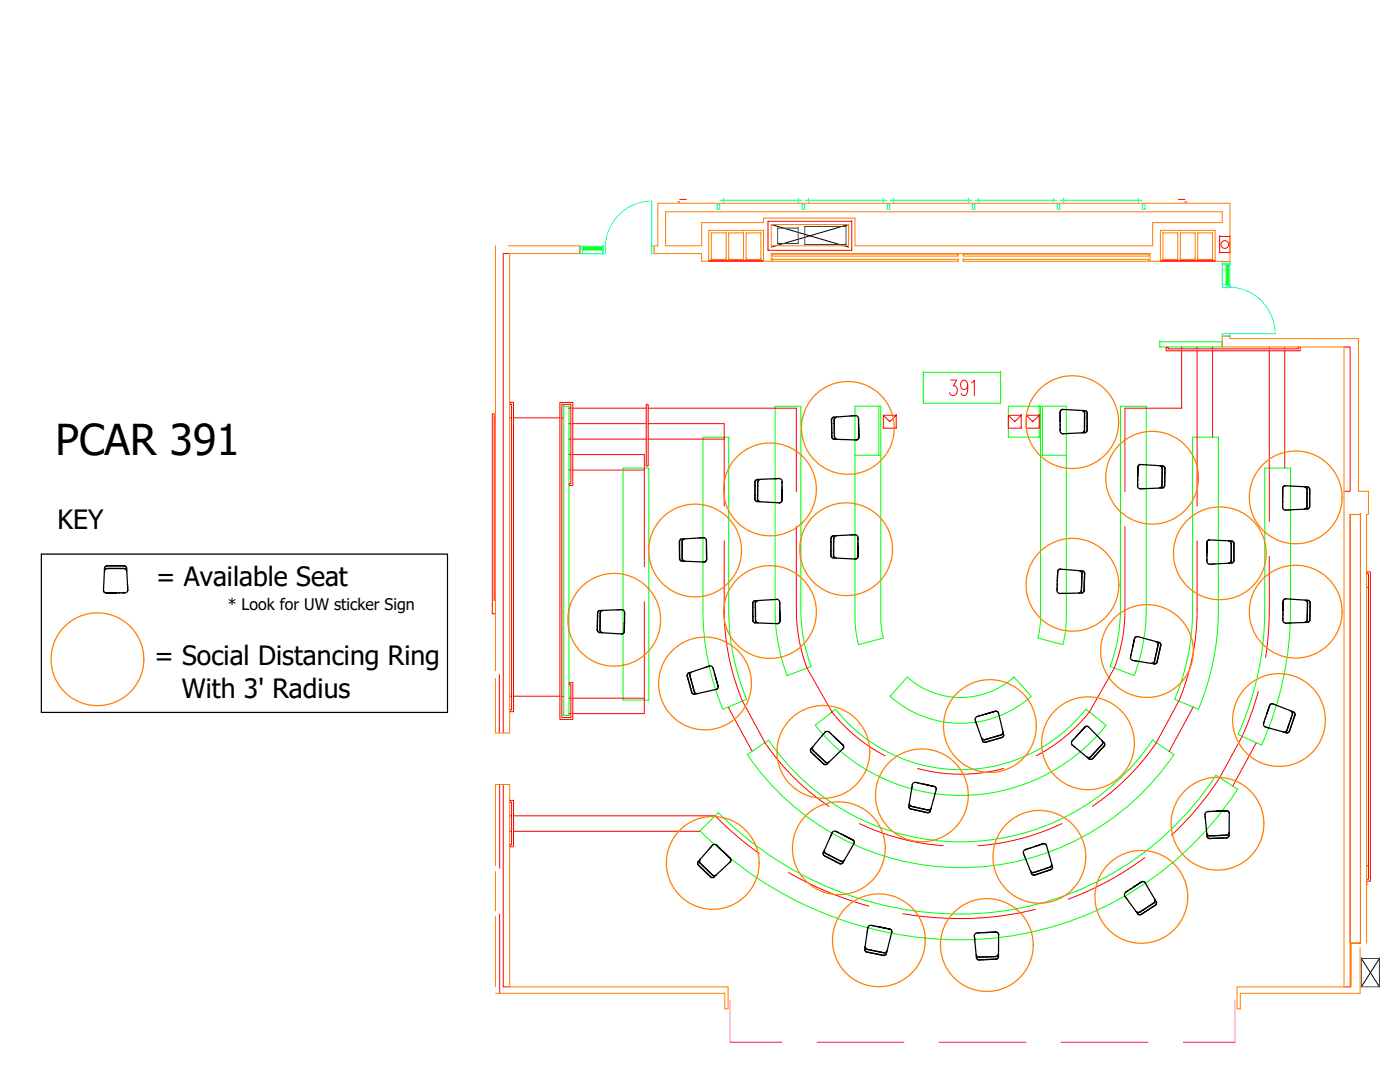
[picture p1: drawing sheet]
<svg xmlns="http://www.w3.org/2000/svg" width="279mm" height="216mm" viewBox="0 0 279 216" stroke-linecap="round" stroke-linejoin="round" font-family="sans-serif">
<defs><g id="words">
<text font-size="8.5" x="11.1" y="90.8">PCAR 391</text>
<g font-size="5.3">
<text x="11.5" y="105.6">KEY</text>
<text x="31.2" y="117">= Available Seat</text>
<text x="30.8" y="132.7">= Social Distancing Ring</text>
<text x="36.3" y="139.3">With 3' Radius</text>
</g>
<text font-size="3.2" x="45.5" y="121.6">* Look for UW sticker Sign</text>
</g></defs>
<!-- layer: pln-03 - A-FURN -->
<g fill="none" stroke="#ff7f00" stroke-width=".2">
<path d="M142 46.5h2.9v5.2h-2.9zM142 51.7h.1M144.9 51.7h.1M144.9 46.5h.1M145.4 46.5h3v5.2h-3zM145.4 51.7h.1M148.4 51.7h.1M148.4 46.5h.1M148.9 46.5h3v5.2h-3zM148.9 51.7h.1M151.9 51.7h.1M151.9 46.5h.1"/>
<path d="M154.2 50.7h37v.4h-37zM154.2 50.7h.1M154.2 51.1h.1M154.2 51.7h37v.4h-37zM154.2 51.7h.1M154.2 52.1h.1M191.2 51.1h.1M191.2 52.1h.1M192.2 51.7h37.1v.4h-37.1zM192.2 51.7h.1M192.2 52.1h.1M192.2 50.7h37.1v.4h-37.1z"/>
<path d="M192.2 50.7h.1M192.2 51.1h.1M229.3 52.1h.1M229.3 51.1h.1M232.1 46.5h2.9v5.2h-2.9zM232.1 51.7h.1M232.1 46.5h.1M235 51.7h.1M235.6 46.5h2.9v5.2h-2.9zM235.6 51.7h.1M235.6 46.5h.1M238.5 51.7h.1"/>
<path d="M239 46.5h3v5.2h-3zM239 51.7h.1M239 46.5h.1M242 51.7h.1"/>
</g>
<!-- layer: pln-03 - A-PATT -->
<path d="M153.9 44.8l15.4 4.5M169.3 44.8l-15.4 4.5M271.7 191.3l3.6 5.6M275.3 191.3l-3.6 5.6" fill="none" stroke="#000" stroke-width=".2"/>
<!-- layer: pln-03 - A-DOOR -->
<path d="M115.7 49.1h.5v1.6h-.5zM116.2 49.1h4.2v1.6h-4.2zM120.3 49.1h.5v.7h.2l-.2 .9h-.5zM120.8 49.4a9.3 9.3 0 0 1 9.3-9.3v9.3M130.1 49.1h.5v1.6h-.5v-.7h-.1zM243.9 52.2h1.6v.5h-1.6zM243.9 56.8h1.6v.5h-.7v.1l-.9-.1zM243.9 52.7h1.6v4.1h-1.6zM245.2 57.3a9.3 9.3 0 0 1 9.3 9.3h-9.3M243.9 66.6h.7v-.2l.9 .2v.5h-1.6z" fill="none" stroke="#0ff" stroke-width=".2"/>
<!-- layer: pln-03 - A-GLAZ -->
<g fill="none" stroke="#0f0" stroke-width=".2">
<path d="M116.2 49.4h4.1v.5h-4.1zM116.2 49.4h.3v.5h-.3zM116.5 49.6l3.6 .1zM116.5 49.6h.1M120.1 49.4h.2v.5h-.2zM120.1 49.6h.1M244.7 52.7h.5v4.1h-.5zM244.7 52.7h.5v.2h-.5zM244.7 56.5h.5v.3h-.5zM244.9 52.9l.1 3.6zM244.9 56.5h.1M245 52.9h.1"/>
<path d="M245 56.5h.1"/>
</g>
<!-- layer: pln-03 - A-EQPM -->
<g fill="none" stroke="#f00" stroke-width=".2">
<path d="M243.4 47.2h2.1v3.2h-2.1zM243.4 47.2h.1M245.5 47.2h.1M245.5 50.4h.1"/>
<circle cx="244.4" cy="48.8" r=".77"/>
</g>
<!-- layer: pln-03 - A-LINE-LGHT -->
<g fill="none" stroke="#0f0" stroke-width=".2">
<path d="M231.5 68.2h12.4v1h-12.4zM231.5 68.2h.1M231.5 69.2h.1M243.9 69.2h.1M112.5 81.1h1v61.7h-1zM112.5 81.1h.1M124.3 93.4v46.3M129.5 93.4v46.3M140.3 87.2v34.5a51.5 51.5 0 0 0 4 19.8l4.7-2a46.3 46.3 0 0 1-3.6-17.8v-34.5M154.7 81.1v40.6a37 37 0 0 0 2.4 13.1l4.8-1.8a31.9 31.9 0 0 1-2.1-11.3v-40.6M170.6 81.1v42.1a21.1 21.1 0 0 0 .7 5.4l5-1.3-.4-2.3-.1-1.8v-42.1M170.6 90.8h5.2"/>
<path d="M175.4 81.1v9.7M207.7 81.1v42.1l-.1 1.8-.5 2.3 5 1.3a21.1 21.1 0 0 0 .7-5.4v-42.1M207.7 90.8h5.1M208.1 81.1v9.7M223.6 81.1v40.6a31.9 31.9 0 0 1-2.1 11.3l4.9 1.8a37 37 0 0 0 2.4-13.1v-40.6M238 87.2v34.5a46.3 46.3 0 0 1-3.6 17.8l4.8 2a51.4 51.4 0 0 0 4-19.8M243.2 87.2v34.5M252.4 93.4v28.3a60.7 60.7 0 0 1-5.3 24.9M257.6 93.4v28.3a65.8 65.8 0 0 1-5.8 27l-4.7-2.1M181.1 135.1a15.9 15.9 0 0 0 21.3 0l3.4 3.8a21.1 21.1 0 0 1-28.2 0zM112.5 142.8h.1M113.5 142.8h.1"/>
<path d="M149.1 150.6l4.3-2.9a46.3 46.3 0 0 0 76.6 0l4.3 2.9a51.4 51.4 0 0 1-85.2 0zM166.7 141.5a31.9 31.9 0 0 0 50 0M166.7 141.5l-4 3.2a37 37 0 0 0 58 0l-4-3.2M139.7 165.8l3.7-3.6a67.3 67.3 0 0 0 60.9 18.9 60.7 60.7 0 0 0 38.4-26.4l4.3 2.8a66.3 66.3 0 0 1-69.7 28.6 73 73 0 0 1-37.6-20.3"/>
</g>
<!-- layer: pln-03 - A-EQPM -->
<g fill="none" stroke="#0f0" stroke-width=".2">
<path d="M124.3 93.4h5.2M140.3 87.2h5.1M154.7 81.1h5.1M170.6 81.1h5.2M201.2 81.1h6.2v6.1h-6.2zM201.2 87.2h.1M207.4 81.1h.1M207.4 87.2h.1M207.7 81.1h5.1M223.6 81.1h5.2M238 87.2h5.2M252.4 93.4h5.2"/>
<path d="M124.3 139.7h5.2"/>
</g>
<!-- layer: pln-03 - A-CASE -->
<path d="M141.4 51.9h11M141.4 52.1h11M231.6 51.9h10.9M231.6 52.1h10.9" fill="none" stroke="#f00" stroke-width=".2"/>
<!-- layer: pln-03 - A-VCIR -->
<g fill="none" stroke="#f00" stroke-width=".2">
<path d="M135.7 39.8h1.2M235.2 39.8h1.3M135.3 40.3h.4M236.5 40.3h.4M232.7 69.3h.4v.3h26v-.3h.4v.7h-26.8zM235.8 70v11.4h-11.3v16.7M235.8 69.2v.4M238.9 69.2v.4M238.9 70v31M242 69.2v.4M242 70v17.2M253.3 69.2v.4"/>
<path d="M253.3 70v34.1M256.4 69.2v.4M256.4 70v23.4M98.9 82.6h-.7v39.9h.7M98.9 83h-.3v36.8h.3M101.7 83.4h.4M101.8 80.3h.7v61.7h-.7v-.4h.3v-60.9h-.3zM102.5 83.4h9.2M111.7 80.3h2.6v16.6h-.7v-.4h.3v-15.8h-1.8v62.5h1.8v-6.6h-.3v-.4h.7v7.4h-2.6zM112.1 83.4h.4M113.5 93.8h.4M113.5 90.7h.4"/>
<path d="M113.5 87.6h.4M113.5 84.5h.4M113.5 81.4h.4M114.3 90.7h14.3v22.4M114.3 93.8h14.3M114.3 87.6h14.7M114.3 84.5h14.7M114.3 81.4h14.7M129 80.7h.3l.1 .2v11.9l-.2 .2-.2-.2zM129.4 84.5h15.1v16.5M129.4 87.6h15.1M129.4 81.4h29.5v16.7"/>
<path d="M144.5 107.9l.1 15.5 .3 3.8 .6 3.8 1.1 4.7 1.6 4.2 4.5 8.3a47.2 47.2 0 0 0 12.8 12.7M158.9 105.1l.1 19.1 .7 4.5 1.4 4.6 4.9 8.8 1.2 1.4 2.1 2.1 2.3 2 2.4 1.7 2.6 1.5M224.5 105.1l-.1 19.1-.7 4.8-1.3 4.3-5 8.8-1.2 1.4-2.1 2.1-2.2 2-2.4 1.7-2.7 1.5M238.9 107.9v15.5l-.3 3.8-.6 3.8-1.2 4.7-1.5 4.2-4.5 8.3a47.2 47.2 0 0 1-12.8 12.7M253.3 111v13l-.3 3.6-.4 3.6M272.7 117.2h.4M101.7 138.9h.4M102.5 138.9h9.2M112.1 138.9h.4M113.5 139.3h.4M114.3 139.3h14.3M128.6 120v22.4h-14.3"/>
<path d="M251.1 138l-1.4 4.5-1.8 4.4-4.5 8.3a61.6 61.6 0 0 1-9.6 11.5M101.8 159.7h.7v9.3h-.7v-.4h.3v-8.5h-.3zM113.5 142.4h.4M145.3 141.1l4.8 8.8M183.1 153.3l4.4 .9 4 .3 4.5-.3 4.3-.9M238.1 141.1l-4.8 8.8M250.7 148.2l-4.7 8.7M101.7 162.8h.4M101.7 165.9h.4M102.5 162.8h40.2l4.1 3.8 4.7 3.7M139.7 165.8l-.1 .1h-37.1M157.4 174.1l3.7 2 4.1 1.9 4.1 1.5 4.1 1.3"/>
<path d="M171.5 164.3a47.1 47.1 0 0 0 16.7 4.5M211.9 164.3a47.2 47.2 0 0 1-16.7 4.5M228.5 171.1a61.6 61.6 0 0 1-15.3 8.3M272.7 172.7h.4M272.8 175.4h.3v-60.9h-.3v-.4h.7v61.7h-.7M272.8 176.2v.4M206.6 181.5a64.1 64.1 0 0 1-26.4 .8"/>
</g>
<!-- layer: pln-03 - A-CSLT-ELEC -->
<g fill="none" stroke="#f00" stroke-width=".2">
<path d="M176.3 82.9l1.3 1.2 1.3-1.2v2.5h-2.6zM176.3 85.4h.1M176.3 82.9h2.6M177.6 84.1h.1M178.9 82.9h.1M178.9 85.4h.1M201.2 82.9l1.3 1.2 1.3-1.2v2.5h-2.6zM201.2 85.4h.1M201.2 82.9h2.6M202.5 84.1h.1M203.8 82.9h.1M203.8 85.4h.1"/>
<path d="M204.8 82.9l1.3 1.2 1.3-1.2v2.5h-2.6zM204.8 85.4h.1M204.8 82.9h2.6M206.1 84.1h.1M207.4 82.9h.1M207.4 85.4h.1"/>
</g>
<!-- layer: pln-03 - A-WALL-PART -->
<path d="M98.9 49v84.8M101.4 49h14.3v1.6h-14v95.7h-2.8v-10.9M131.3 40.6h114.2v11.6l-3-.1v-6.1h-10.9v6.1h-2.1v-1.5h-75.6v1.5h-1.5v-6.1h-11v6.1h-1.4v-1.5h-9.4v-1.6h.7zM132.8 42.3h111.1v2.1h-13.9v4.6h-59.4v-5.5h-18.2v.9h-12.4v4.6h-7.2zM153.9 44.8h15.4v4.2h-15.4zM98.9 172.7v-16.2h2.8v40.4h43.6v4.4h-.6v-3.1h-45.8M98.9 173.9v7.8M98.9 182.9v14M271.4 188.2h-1.8v8.7h-.2v-94.2h2.1v85.5M272.7 188.2v-85.5h.4v-4.7h-2v-30.4h-25.6v-.6h-1.6v2.2h24.3v127.7h-21.3v4.4h.6v-3.1h23.9v-9.1" fill="none" stroke="#ff7f00" stroke-width=".2"/>
<!-- layer: pln-03 - A-GLAZ -->
<g fill="none" stroke="#0ff" stroke-width=".2">
<path d="M143.7 40h16.3M144.4 39.5v1.1M159.3 39.5v1.1M160.6 40h16.4M161.4 39.5v1.1M176.3 39.5v1.1M177.6 40h16.4M178.3 39.5v1.1M193.3 39.5v1.1M194.6 40h16.4M195.3 39.5v1.1M210.2 39.5v1.1"/>
<path d="M211.6 40h16.3M212.3 39.5v1.1M227.2 39.5v1.1"/>
</g>
<!-- layer: pln-03 - A-STRC-COLS -->
<g fill="none" stroke="#00ffbf" stroke-width=".2">
<path d="M143.1 40.8h.5v1h-.5zM143.1 41.8h.1M143.6 40.8h.1M143.6 41.8h.1M160.1 40.8h.5v1h-.5zM160.1 41.8h.1M160.6 40.8h.1M160.6 41.8h.1M177.1 40.8h.5v1h-.5zM177.1 41.8h.1M177.6 40.8h.1M177.6 41.8h.1"/>
<path d="M194 40.8h.5v1h-.5zM194 41.8h.1M194.5 40.8h.1M194.5 41.8h.1M211 40.8h.5v1h-.5zM211 41.8h.1M211.5 40.8h.1M211.5 41.8h.1M228 40.8h.5v1h-.5zM228 41.8h.1M228.5 40.8h.1M228.5 41.8h.1"/>
</g>
<!-- layer: pln-03 - A-CSLT-MECH -->
<path d="M155.2 45.5h4.1v3.1h-4.1zM155.2 48.6h.1M159.3 45.5h.1M159.3 48.6h.1M160.6 45.2h8.2v3.6h-8.2zM160.6 48.8h.1M168.8 45.2h.1M168.8 48.8h.1" fill="none" stroke="#00f" stroke-width=".2"/>
<!-- layer: pln-03 - A-WALL-FIRE -->
<path d="M153.3 44.2h16.7v5.7h-16.7zM153.3 49.9h.1M170 49.9h.1M170 44.2h.1M99.7 134.6v11.7M99.7 156.5v16.8M99.7 182.4v15.8" fill="none" stroke="#f00" stroke-width=".2"/>
<!-- layer: pln-03 - A-OVHD -->
<path d="M145.7 199.6v8.4h10.4M246.5 199.6v8.4h-10.4M163 208h17.4M187.4 208h17.4M211.8 208h17.4" fill="none" stroke="#f0f" stroke-width=".2"/>
<!-- layer: pln-03 - A-LINE-XLHT -->
<path d="M271.7 191.3h3.6v5.6h-3.6zM271.7 196.9h.1M271.7 191.3h.1M275.3 191.3h.1" fill="none" stroke="#00f" stroke-width=".2"/>
<!-- layer: pln-03 - A-WALL-PRHT -->
<path d="M101.7 50.6h-1.3v95.7M268.2 69.2h1.2v28.8h-1.2M269.4 102.7h2.1v85.5h-2.1zM271.5 102.7h.1M100.4 156.5v40.4h1.3M269.4 188.2h.1M269.6 188.2v8.7h-1.2M271.5 188.2h.1" fill="none" stroke="#f00" stroke-width=".2"/>
<!-- layer: pln-03-area - A-ROOM-NUMB -->
<path d="M184.3 74.3h15.4v6.2h-15.4zM184.3 74.3h.1M199.7 74.3h.1M199.7 80.5h.1" fill="none" stroke="#0f0" stroke-width=".2"/>
<path d="M189.7 75.8h1.2l-.6 1.2h.3a1.05 1.05 0 0 1 .4 1.2 1.05 1.05 0 0 1-1 .7l-.3-.1-.2-.5M193.1 76.9a.8 .8 0 0 1-.7 .8 1 1 0 0 1-.7-1 1 1 0 0 1 .8-.9l.3 .2a2.76 2.76 0 0 1 0 2.8l-.5 .1-.4-.1-.1-.3M193.9 76.4l.6-.6v3.1" fill="none" stroke="#f00" stroke-width=".2"/>
<!-- layer: _FURN -->
<g fill="none" stroke="#000" stroke-width=".25">
<path d="M150.6 99.6l.1 .2 .4 .3 4.4 .2a.51 .51 0 0 0 .5-.5M151.7 95.7l-.4 .2-.1 .3v3.4v.2l.5 .3M155.1 95.5h-.3M155.5 95.5l.3 .1 .3 .5M155.5 95.5l-4.6 .2-.2 .5v3.4M155.5 95.5h-.1M156 99.8l.1-2.1-.1 2.1M156.1 97v.5M156.1 96.1v1.6M156.1 96.1v.5M167 83.2l-.3 .1-.2 .5v3.3l.1 .3 .4 .2M170.3 83h-.3"/>
<path d="M170.8 82.9l.3 .1 .2 .5M170.8 82.9l-4.6 .4-.3 .5 .1 3.3 .2 .5 .3 .1 4.4 .1a.51 .51 0 0 0 .5-.5M170.8 82.9h-.1M171.3 83.5l.1 1.6M171.3 83.5v.5M171.3 84.4l.1 .5M171.4 87.3v-2.2v2.2M211.6 85.9l.2 .6 .3 .1M211.6 85.4v.5M211.6 84.6v.4M211.6 84.3v1.6M211.6 82.2v2.1v-2.1"/>
<path d="M211.6 82.2a.51 .51 0 0 1 .5-.5l4.4 .2 .4 .3 .1 .2v3.4l-.3 .5-4.6 .3M212.2 86.5l-.1 .1M212.9 86.5h-.4M216 81.9l.4 .3 .1 .2-.1 3.4-.2 .5h-.3M227 96.9l.3 .5 .3 .1M227 96.4v.5M227.1 95.6l-.1 .4M227.1 95.3l-.1 1.6M227.1 93.2a.51 .51 0 0 1 .5-.5l4.4 .3 .4 .2 .1 .3-.1 3.4-.2 .4-4.6 .2M227.1 93.2v2.1v-2.1M227.7 97.5h-.1M228.4 97.5h-.4"/>
<path d="M231.5 93l.4 .2v.3v3.4l-.2 .4-.3 .1M256 99.8v.5M256 99.6v1.6v-.5M256 97.4v2.2v-2.2M256.5 96.9a.51 .51 0 0 0-.5 .5M256.5 96.9l4.6 .3 .3 .5v3.3l-.1 .3-.4 .3-4.4 .2M260.4 97.2l.4 .2v.3M260.8 97.7v3.3l-.2 .5-.2 .1M21.2 118.3h2.1h-2.1M23.3 118.3h1.6M23.5 118.3h.5M24.4 118.3h.5"/>
<path d="M25.3 113.9l-.1-.2-.4-.3h-3.4l-.3 .1-.2 .4M25.5 117v.3M25.5 117.6v.2M25.5 117.8l-.3-4.7-.4-.2h-3.4l-.5 .2v.3l-.2 4.4a.51 .51 0 0 0 .5 .5M25.5 117.8l-.1 .2-.5 .3M136.6 107.6l-.4 .2-.1 .3 .1 3.4v.2l.4 .3M140 107.3h-.4M140.4 107.3l-4.6 .3-.2 .5v3.4l.1 .2 .4 .3 4.4 .1a.51 .51 0 0 0 .5-.5M140.4 107.3h-.1M140.4 107.3l.3 .1 .3 .5M141 107.9v1.6M141 107.9v.5"/>
<path d="M141 108.8v.4M141 111.6v-2.1v2.1M151.2 119.9l-.4 .2-.1 .3 .1 3.4v.2l.5 .3M154.6 119.6h-.3M155.1 119.6l.2 .1 .3 .5M155.1 119.6l-4.7 .4-.2 .4v3.4l.1 .2 .4 .3 4.4 .1a.51 .51 0 0 0 .5-.5M155.1 119.6h-.2M165.8 110.8l.1 .3 .4 .2 4.4 .3a.51 .51 0 0 0 .5-.6M166.9 106.9l-.5 .3v.2v3.4v.3l.4 .2M170.3 106.7h-.4M170.7 106.7l-4.6 .3-.3 .4v3.4M170.7 106.7h-.1"/>
<path d="M170.7 106.7l.3 .1 .2 .5M171.2 111v-2.1v2.1M171.2 108.2v.5M171.2 107.3v1.6M171.2 107.3v.5M211 117.8l.2 .5 .3 .1M211 117.3v.5M211 116.4v.5M211 116.2v1.6M211.1 114.1l-.1 2.1 .1-2.1M211.1 114.1a.51 .51 0 0 1 .5-.5l4.4 .3 .4 .3 .1 .3-.2 3.3-.2 .5-4.6 .1M211.6 118.4h-.1"/>
<path d="M212.3 118.4h-.4M215.5 113.9l.4 .3v.2l-.1 3.4-.2 .4-.3 .1M240.9 112l.2 .5 .3 .1M240.9 108.2v2.2v-2.2M240.9 110.4v1.6M240.9 110.6v.5M240.9 111.5v.5M240.9 108.2a.51 .51 0 0 1 .5-.5l4.4 .2 .4 .3 .1 .3v3.3l-.3 .5-4.6 .3M241.5 112.6h-.1M242.2 112.5l-.4 .1M245.2 107.9l.5 .3v.3v3.3l-.2 .5-.3 .1M256 101.2l.2 .5 .3 .1"/>
<path d="M256.1 120l-.1 2.1 .1-2.1M256.1 120a.51 .51 0 0 1 .5-.5l4.4 .3 .4 .3 .1 .2-.1 3.4-.2 .4-4.7 .2M256.6 101.8h-.1M257.3 101.7l-.4 .1M260.5 119.8l.4 .2v.3v3.4l-.3 .4-.2 .1M120.3 121.8l-.4 .3-.1 .2-.1 3.4 .1 .3 .4 .2M123.7 121.7h-.4M124.1 121.6l.3 .1 .3 .6M124.1 121.6l-4.6 .3-.2 .4-.1 3.4 .2 .4 .3 .1 4.4 .3a.51 .51 0 0 0 .5-.5M124.1 121.6l-.1 .1M124.6 126v-2.1v2.1M124.6 123.2v.4"/>
<path d="M124.7 122.3l-.1 1.6M124.7 122.3l-.1 .5M138 134.1l-.3 .4v.3l.9 3.2 .1 .2 .5 .2M141.2 133l-.3 .1M141.6 132.9h.3l.4 .4M141.6 132.9l-4.3 1.5-.1 .5 .9 3.3 .1 .2 .5 .1 4.2-.9a.51 .51 0 0 0 .4-.7M141.6 132.9h-.1M142.3 133.3l.4 1.6M142.3 133.3l.2 .5M142.6 134.2l.1 .4M143.3 136.9l-.6-2 .6 2M155.6 120.2v1.6"/>
<path d="M155.6 120.2v.5M155.6 121.1v.5M155.6 123.9v-2.1v2.1M225.6 131.1l.2 .5 .2 .2M225.7 130.6l-.1 .5M225.9 129.7l-.1 .5M226 129.5l-.4 1.6M226 131.8h.1M226.4 127.4a.51 .51 0 0 1 .7-.4l4.2 1.2 .3 .3 .1 .3-.8 3.3-.3 .4-4.6-.7M226.4 127.4l-.4 2.1 .4-2.1M226.5 131.8l.3 .1M230.8 128.1l.3 .3v.3l-.7 3.3-.3 .3-.3 .1"/>
<path d="M256 123.7l.3 .5 .2 .1M256 123.2v.5M256 122.4v.4M256 122.1v1.6M256.7 124.3h-.2M257.3 124.3h-.3M162.2 149l-.1 .3 .2 .4 2.4 2.4 .3 .1 .4-.2M164.4 146.4l-.2 .3M164.7 146.1l.3-.2 .5 .2M164.7 146.1l-3 3.5 .2 .5 2.5 2.3 .2 .2 .5-.2 3.1-3a.51 .51 0 0 0 0-.7M164.7 146.1l-.1 .1M165.5 146.1l1.2 1.1"/>
<path d="M165.5 146.1l.4 .4M166.2 146.7l.3 .3M168.2 148.7l-1.5-1.5 1.5 1.5M182 157v.3M182.1 156.5l-.7 4.6 .4 .3 3.3 .8h.2l.4-.4 1.1-4.2a.51 .51 0 0 0-.4-.7M182.1 156.5v.1M182.8 156.1l-.5 .2-.2 .2M182.8 156.1l1.6 .4M182.8 156.1l.5 .1M183.7 156.3l.4 .1M186.4 156.9l-2-.4 2 .4M194.6 143.7l1.5 4.1 .3 .3h.3"/>
<path d="M194.6 143.7l.1 .1M194.8 144.1l.1 .3M195.1 143l-.5 .4v.3M195.5 142.8l-.4 .2M196.3 142.6l-.4 .1M196.6 142.5l-1.5 .5M198.6 141.9a.51 .51 0 0 1 .7 .4l1 4.2-.1 .5-.3 .2M198.6 141.9l-2 .6 2-.6M199.9 147.2l-3.2 .9M200.1 146l-.1 .5-1 .4-2.5 .7h-.2l-.4-.3M214 148.6l.1 .1M214 147.8l-.2 .6 .2 .2"/>
<path d="M214.3 148.9l.3 .2M214.3 147.4l-.3 .4M214.9 146.8l-.3 .4M215.1 146.6l-1.1 1.2M216.5 145.1l-1.4 1.5 1.4-1.5M216.5 145.1a.51 .51 0 0 1 .8 0l3 3.1 .2 .5-.2 .2-2.3 2.5-.4 .1-3.6-2.9M219.9 147.8l.2 .5-.2 .2-2.2 2.5-.5 .2-.2-.1M252.2 144.3l.1 .6 .2 .2M252.4 143.8l-.2 .5M252.5 145.1h.1M252.6 143l-.1 .4M252.7 142.8l-.5 1.5"/>
<path d="M252.9 145.2l.4 .1M253.4 140.8l-.7 2 .7-2M253.4 140.8a.51 .51 0 0 1 .7-.3l4 1.6 .3 .3v.3l-1.1 3.2-.3 .3-4.5-1.1M257.6 141.9l.3 .4v.2l-1.1 3.2-.3 .4h-.3M139.7 171.5l-.1 .5 .2 .2 2.4 2.4 .2 .1 .5-.1M141.9 168.9l-.2 .3M142.2 168.6l-3 3.5 .2 .5 2.4 2.4 .2 .1 .5-.1 3.2-3a.51 .51 0 0 0 0-.8M142.2 168.6l-.1 .1M142.2 168.6l.3-.1 .5 .2M143 168.7l1.2 1.1M143 168.7l.4 .3M143.7 169.3l.3 .3"/>
<path d="M145.7 171.2l-1.5-1.4 1.5 1.4M164.6 169.6v.5l.2 .2 3 1.5 .3 .1 .4-.3M165.9 166.5l-.1 .3M166.1 166.1l-1.8 4.3 .3 .4 3 1.5 .2 .1 .4-.3 2.2-3.8a.51 .51 0 0 0-.2-.7M166.1 166.1v.1M166.9 165.9h-.6l-.2 .2M166.9 165.9l1.4 .7M166.9 165.9l.4 .2M167.7 166.3l.4 .2M170.2 167.6l-1.9-1 1.9 1M181.5 160.3v.3l.4 .3 3.3 .7h.2l.4-.3M204.2 170.2l.1 .1"/>
<path d="M204.4 170.6l.1 .4M204.7 169.5l-.5 .4v.3M205.1 169.4l-.4 .1M205.9 169.1l-.4 .1M206.2 169l-1.5 .5M208.2 168.4a.51 .51 0 0 1 .7 .3l1.1 4.2-.1 .5-.2 .1-3.2 1.1-.5-.1-1.8-4.3M208.2 168.4l-2 .6 2-.6M209.9 172.4l-.2 .5-.2 .1-3.2 1.1-.5-.1-.1-.2M224.5 178.8l2.8 3.7h.4l2.9-1.9M224.5 178.8v.1M224.7 178l-.3 .5 .1 .3M224.7 179.2l.2 .2"/>
<path d="M225.1 177.7l-.4 .3M225.8 177.3l-.4 .2M226 177.1l-1.3 .9M227.8 176a.51 .51 0 0 1 .7 .1M227.8 176l-1.8 1.1 1.8-1.1M228.5 176.1l2.2 3.8 .1 .5-.2 .2M230.5 179.5v.5l-.2 .2-2.8 1.8h-.5l-.2-.1M240.5 162.5v.1M240.5 162.9l.1 .4M241.1 161.9l-.5 .3-.1 .3M241.6 161.9h-.5M242.4 161.9h-.4"/>
<path d="M242.7 161.9h-1.6M244.8 161.8a.51 .51 0 0 1 .5 .5v4.4l-.2 .4-.3 .1-3.4 .1-.4-.2-.5-4.6M244.8 161.8l-2.1 .1 2.1-.1M245.3 166.1l-.3 .5-.2 .1-3.4 .1-.4-.2-.1-.3M172.7 188.9v.2l.4 .3 3.3 .7h.3l.3-.4M173.1 185.5v.4M173.2 185.1l-.6 4.3 .1 .5 .3 .1M173.2 185.1v.1M173.9 184.7l-.5 .1-.2 .3M173.9 184.7l1.6 .3M173.9 184.7l.5 .1M174.8 184.8l.4 .1"/>
<path d="M177.6 185.4a.51 .51 0 0 1 .4 .6l-1.2 4.5-.5 .1-3.3-.6M177.6 185.4l-2.1-.4 2.1 .4M194.4 186.7l.1 .1M194.5 187.1v.4M195 186.1l-.5 .3-.1 .3M195.5 186.1h-.5M196.4 186.1h-.5M196.6 186.1h-1.6M198.8 186a.51 .51 0 0 1 .5 .5v4.4l-.3 .4-.2 .1-3.4 .1-.4-.2-.6-4.6M198.8 186l-2.2 .1 2.2-.1M199.2 190.3l-.2 .5-.2 .1-3.4 .1-.5-.2-.1-.3"/>
</g>
<!-- layer: _MISC_FIXED -->
<g fill="none" stroke="#ff7f00" stroke-width=".25">
<circle cx="153.7" cy="97.7" r="9.3"/>
<circle cx="169.2" cy="85.4" r="9.3"/>
<circle cx="214" cy="84.2" r="9.3"/>
<circle cx="229.9" cy="95.3" r="9.3"/>
<circle cx="258.6" cy="99.2" r="9.3"/>
<circle cx="138.7" cy="109.8" r="9.3"/>
<circle cx="168.9" cy="109.6" r="9.3"/>
<circle cx="214" cy="116.7" r="9.3"/>
<circle cx="243.5" cy="110.4" r="9.3"/>
<circle cx="19.4" cy="131.5" r="9.3"/>
<circle cx="122.6" cy="123.7" r="9.3"/>
<circle cx="140.7" cy="136.4" r="9.3"/>
<circle cx="153.7" cy="122.1" r="9.3"/>
<circle cx="228.9" cy="129.9" r="9.3"/>
<circle cx="258.6" cy="122" r="9.3"/>
<circle cx="164.3" cy="150" r="9.3"/>
<circle cx="184" cy="158.7" r="9.3"/>
<circle cx="197.6" cy="144.9" r="9.3"/>
<circle cx="217.1" cy="148.3" r="9.3"/>
<circle cx="255.3" cy="143.7" r="9.3"/>
<circle cx="142.2" cy="172.2" r="9.3"/>
<circle cx="167.4" cy="169.3" r="9.3"/>
<circle cx="207.4" cy="171" r="9.3"/>
<circle cx="227.8" cy="179" r="9.3"/>
<circle cx="243" cy="164.4" r="9.3"/>
<circle cx="175.4" cy="187.6" r="9.3"/>
<circle cx="197" cy="188.6" r="9.3"/>
</g>
<!-- layer: CLFUR -->
<path d="M8.3 110.6h81v31.6h-81z" fill="none" stroke="#000" stroke-width=".25"/>
<use href="#words"/>
</svg>
